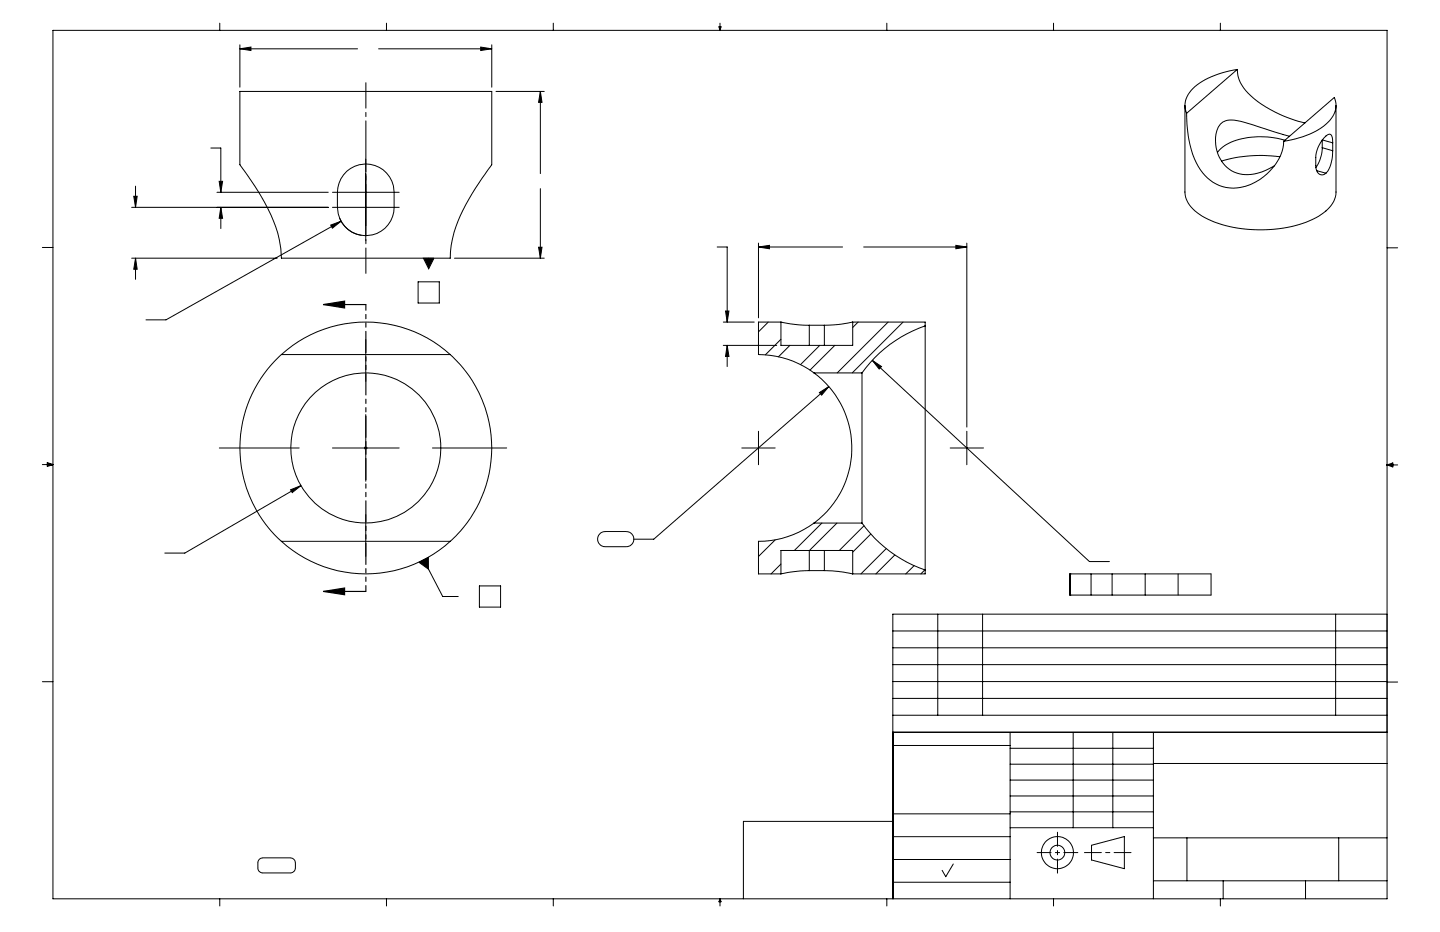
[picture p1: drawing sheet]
<svg xmlns="http://www.w3.org/2000/svg" width="432mm" height="279mm" viewBox="0 0 432 279" stroke-linecap="round" stroke-linejoin="round" font-family="sans-serif">
<g fill="none" stroke="#000" stroke-width=".3">
<path d="M15.9 9.1h400v260.4h-400zM65.9 6.9v2.2M71.9 14.6l3.3-.5v1zM71.9 13.4v12.7M71.9 14.6h35.3M113.5 14.6h34M115.9 6.9v2.2M144.1 14.1l3.4 .5-3.4 .5zM147.5 13.4v12.7M165.9 6.9v2.2M215.6 8h.6l-.3 1.1zM215.7 8l.2 1.1"/>
<path d="M215.9 6.9v2.2M216 8l-.1 1.1M265.9 6.9v2.2M315.9 6.9v2.2M365.9 6.9v2.2M71.9 27.4h75.6l-.1 22-1.2 1.6a68.2 68.2 0 0 0-10.1 18.7 27.2 27.2 0 0 0-1.1 7.7h-50.6a41.5 41.5 0 0 0-8-21.6l-4.5-6.4zM148.7 27.4h14.5M162 27.4l.5 3.3h-1zM162 27.4v24.6M355.3 31.6v26a8.4 8.4 0 0 0 4.5 6.7 36.7 36.7 0 0 0 23.9 4.2 24.8 24.8 0 0 0 15-6.4 6.9 6.9 0 0 0 1.9-4.5v-26M355.8 34a32.1 32.1 0 0 0 4.1 16.8 11.9 11.9 0 0 0 16.5 3.8 15.4 15.4 0 0 0 8.5-12.2M371 20.8a11.6 11.6 0 0 0 5.1 8.8 39.1 39.1 0 0 0 15.2 7.3"/>
<path d="M371 20.8a24.2 24.2 0 0 0-13.8 6.3 6.3 6.3 0 0 0-1.4 6.9M371 20.8l-15.2 13.2M40.1 58.8h1l-.5 3.4zM40.6 55.8v6.4M63.2 44.4h3v13.2M65.1 57.6h33.3M65.7 54.4h1l-.5 3.2zM99.7 57.6h20M104 51.4a8.5 8.5 0 0 1 9.1-1.5 8.5 8.5 0 0 1 5.1 7.7v4.6a8.5 8.5 0 0 1-8.5 8.5 8.5 8.5 0 0 1-8.5-8.5 12.9 12.9 0 0 1 1.8-9.8zM109.7 47.7v24.4M162 56.6v20.8M383.8 47a41.7 41.7 0 0 0-17.5 1.3"/>
<path d="M384.9 42.4l15.2-13.2a6.7 6.7 0 0 1-2.5 8.1 24.9 24.9 0 0 1-12.7 5.1zM385.3 42.1a24.3 24.3 0 0 0-17.6 1.3l-1.7 1.2-.9 1.2M386.7 40.9l-8.5-2.6a24.6 24.6 0 0 0-10.1-2.2 4.4 4.4 0 0 0-3.5 4 10 10 0 0 0 7.9 12.2 14.9 14.9 0 0 0 9.7-2.6M394.8 51.2l2.8 .7M396.5 44.3a11 11 0 0 1-1.9 5.9M396.5 44.3l3.1 .9M399.6 42.8l-.1-1.5a1.02 1.02 0 0 0-.7-1.1 1.02 1.02 0 0 0-1.2 .6 10.5 10.5 0 0 0-3 9.8 1.76 1.76 0 0 0 1 1.6 1.76 1.76 0 0 0 2-.3M399.6 45.2a10.6 10.6 0 0 1-2 6.7M399.6 42.8v2.4M399.6 42.8l-3.1-.8v2.3M12.7 74.2h3.2M39.5 62.2h58.9"/>
<path d="M39.5 77.4h43.6M40.6 77.4l.5 3.3h-1zM40.6 77.4v6.3M66.2 62.2l.5 3.2h-1zM66.2 62.2v6.3M99.2 67.5l3.1-1.2-2.6 2.1zM99.7 62.2h20M101.8 65.3a8.5 8.5 0 0 0 6.6 5.3M102.3 66.3l-52.5 29.6h-6M127 77.4h3.1l-1.5 3.2zM128.6 77.4v1.7M136.3 77.4h26.9"/>
<path d="M161.5 74.1h1l-.5 3.3zM215.1 74h3v22.6M227.4 74l3.3-.4v1zM227.4 72.9v22.4M227.4 74h25.3M259 74h30.9M286.6 73.6l3.3 .4-3.3 .6zM289.9 72.9v55.1M415.9 74.3h3.2M125.4 84.5h6.3v6.3h-6.3zM216.9 96.6h9.3M217.6 93.2h1l-.5 3.4z"/>
<path d="M230.4 96.6l-3 2.9M234.2 96.6l5.1 .8 3.4 .1M234.2 96.6h-6.8v9.7a27.8 27.8 0 0 1 16.7 5.5M234.2 96.6v6.9h21.5v-6.9M242.7 97.5h4.5M242.7 97.5v6M247.2 97.5v6M255.7 96.6h-.3a35.7 35.7 0 0 1-8.2 .9M255.7 96.6h21.7v1.1M257.3 96.6l-1.6 1.6M266.3 96.6l-15.3 15.2M270.8 96.6l-15.2 15.2"/>
<path d="M277.4 97.7a38.6 38.6 0 0 0-18.9 14.1M277.4 97.7v73.2M84.4 106.3a37.7 37.7 0 0 0 0 56M84.4 106.3a37.8 37.8 0 0 1 50.6 0M84.4 106.3h50.6M109.7 101.8v12.5M135 106.3a37.7 37.7 0 0 1 0 56M216.9 103.5h16M218.1 103.5l.5 3.4h-1zM218.1 103.5v6.4M234.2 101.7l-4.7 4.7M236.9 103.5l-3.5 3.5"/>
<path d="M244.1 111.8a28 28 0 0 1 0 45M244.1 111.8h14.4M245.7 117.7l2.8-1.8-2.1 2.6zM245.8 103.5l-5.7 5.8M248.5 115.9l-52.5 45.7h-6M250.3 103.5l-7.4 7.4M258.5 111.8v45M261.5 108l2.8 1.9-.7 .7zM261.5 108l65.2 60.3h6M12.7 139.3h3.2M14.2 139.1l1.7 .2M14.2 138.7l1.7 .6-1.7 .5z"/>
<path d="M15.9 139.3l-1.7 .3M65.8 134.3h23.9M99.7 134.3h20M109.3 133.9l.7 .8M109.7 124.3v20M110 133.9l-.7 .8M129.7 134.3h22.2M222.4 134.3h10M227.4 129.3v10M284.9 134.3h10M289.9 129.3v10M415.9 139.4h3.2"/>
<path d="M415.9 139.4l1.8-.6v1.2zM415.9 139.4l1.8 .3M417.7 139.2l-1.8 .2M87.1 146.8l3.1-1.2-2.6 2.1zM90.2 145.6l-34.8 20.2h-6M109.7 154.3v12.5M179.9 160l.5-.4 1.1-.3h6.3a2.28 2.28 0 0 1 2.2 2.3 2.28 2.28 0 0 1-2.2 2.3h-6.3a2.28 2.28 0 0 1-2.1-1.4 2.28 2.28 0 0 1 .5-2.5zM244.1 156.8a28.1 28.1 0 0 1-16.7 5.5v9.7h6.8M244.1 156.8h14.4M246.5 156.8l-8.3 8.2M251 156.8l-8.3 8.2M258.5 156.8a38.8 38.8 0 0 0 18.9 14.1"/>
<path d="M259.1 157.6l-7.4 7.4M84.4 162.3a37.7 37.7 0 0 0 50.6 0M84.4 162.3h50.6M125.6 168.6l2.8-1.5 .1 3.5zM127 167.8l5.8 11h4.6M143.8 175.6h6.3v6.4h-6.3zM227.5 162.3h-.1M232.4 161.9l-5 4.9M234.2 172v-7h21.5v7M234.2 169.1l-3 2.9M242.7 171.1l-4 .2-4.5 .7M242.7 171.1h4.5"/>
<path d="M242.7 165v6.1M247.2 171.1a40 40 0 0 1 8.5 .9M247.2 165v6.1M261.1 160.1l-5.4 5.4M265.7 164.5l-7.5 7.5M268.3 166.4l-5.7 5.6M274.1 169.6l-2.5 2.4M277.3 170.9l-1.2 1.1M277.4 170.9v1.1h-21.7M320.9 178.4h.1M320.9 172h.1M320.9 172h42.2v6.4h-42.2"/>
<path d="M320.9 172v6.4M327.2 172v6.4M333.5 172v6.4M343.4 172v6.4M353.3 172v6.4M267.7 189.2h148.2M267.7 194.2h148.2M267.7 199.2h148.2M281.2 184.1v30.3M294.6 184.1v30.3M400.5 184.1v30.3M415.9 184.1h-148.2v35.4h148.2"/>
<path d="M12.7 204.4h3.2M267.7 214.4h148.2M267.7 204.3h148.2M267.7 209.4h148.2M267.8 219.6v49.9M302.9 219.6v49.9M321.8 219.6v28.5M333.7 219.6v28.5M345.9 219.6v49.9M415.9 219.6h-148.2v49.9M415.9 204.5h3.2M267.8 223.5h35.1"/>
<path d="M302.9 233.9h43M302.9 229.1h43M302.9 224.3h43M302.9 238.6h43M345.9 228.9h70M77.7 257.7l1.1-.5 8.8 .1 .9 .9v2.5l-.3 .5-1 .5h-8.7l-.8-.5-.4-.8v-1.9zM267.7 257.7h35.2M267.7 246.2h-44.8v23.3M267.8 250.8h35.1M267.8 244h35.1M285.9 259l-2.3 3.8-1.1-1.9M302.9 248.1h43"/>
<path d="M302.9 243.4h43M327.3 253.4l9.8-2.6v9.6l-9.8-2.6zM345.9 251.2h70M355.9 251.2v12.9M401.4 251.2v12.9M65.9 269.5v2.1M115.9 269.5v2.1M165.9 269.5v2.1M215.9 269.5v2.1M215.9 269.5l.3 .8h-.6zM265.9 269.5v2.1M267.7 264.5h35.2"/>
<path d="M315.9 269.5v2.1M345.9 264.1h70M365.9 269.5v2.1M366.8 264.1v5.4M391.5 264.1v5.4"/>
<circle cx="109.7" cy="134.3" r="22.5"/>
<circle cx="317.1" cy="255.6" r="4.8"/>
<circle cx="317.1" cy="255.6" r="2.21"/>
</g>
<path d="M97 91.3l6.3-1v2zM97 91.3h12.7M97 177.3l6.3-1v2zM97 177.3h12.7" fill="none" stroke="#000" stroke-width=".35"/>
<path d="M109.7 82v-57.2" fill="none" stroke="#000" stroke-width=".3" stroke-dasharray="15.2 1.3 1.3 1.3" stroke-dashoffset="7.6"/>
<path d="M109.7 177.3v-86" fill="none" stroke="#000" stroke-width=".35" stroke-dasharray="6.3 1.3 1.3 1.3 1.3 1.3" stroke-dashoffset="4.6"/>
<path d="M325.2 255.6h13.9" fill="none" stroke="#000" stroke-width=".3" stroke-dasharray="15.2 1.3 1.3 1.3" stroke-dashoffset="10.2"/>
<path d="M311 255.6h12.2M317.1 261.8v-12.3" fill="none" stroke="#000" stroke-width=".3" stroke-dasharray="6.3 1.3 1.3 1.3" stroke-dashoffset="2.1"/>
<g fill="#000">
<path d="M87.1 146.8l.5 .9 2.6-2.1zM144.1 14.1l3.4 .5-3.4 .5zM71.9 14.6l3.3-.5v1zM162 27.4l.5 3.3h-1zM161.5 74.1h1l-.5 3.3zM65.7 54.4h1l-.5 3.2zM66.2 62.2l.5 3.2h-1zM99.2 67.5l.5 .9 2.6-2.1zM40.6 77.4l.5 3.3h-1zM40.1 58.8h1l-.5 3.4zM245.7 117.7l.7 .8 2.1-2.6zM261.5 108l2.1 2.6 .7-.7zM286.6 73.6l3.3 .4-3.3 .6zM227.4 74l3.3-.4v1zM218.1 103.5l.5 3.4h-1zM217.6 93.2h1l-.5 3.4z"/>
<path d="M97 177.3l6.3-1v2zM97 91.3l6.3-1v2z"/>
<path d="M125.6 168.6l2.8-1.5 .1 3.5zM127 77.4l1.6 3.2 1.5-3.2z"/>
</g>
</svg>
